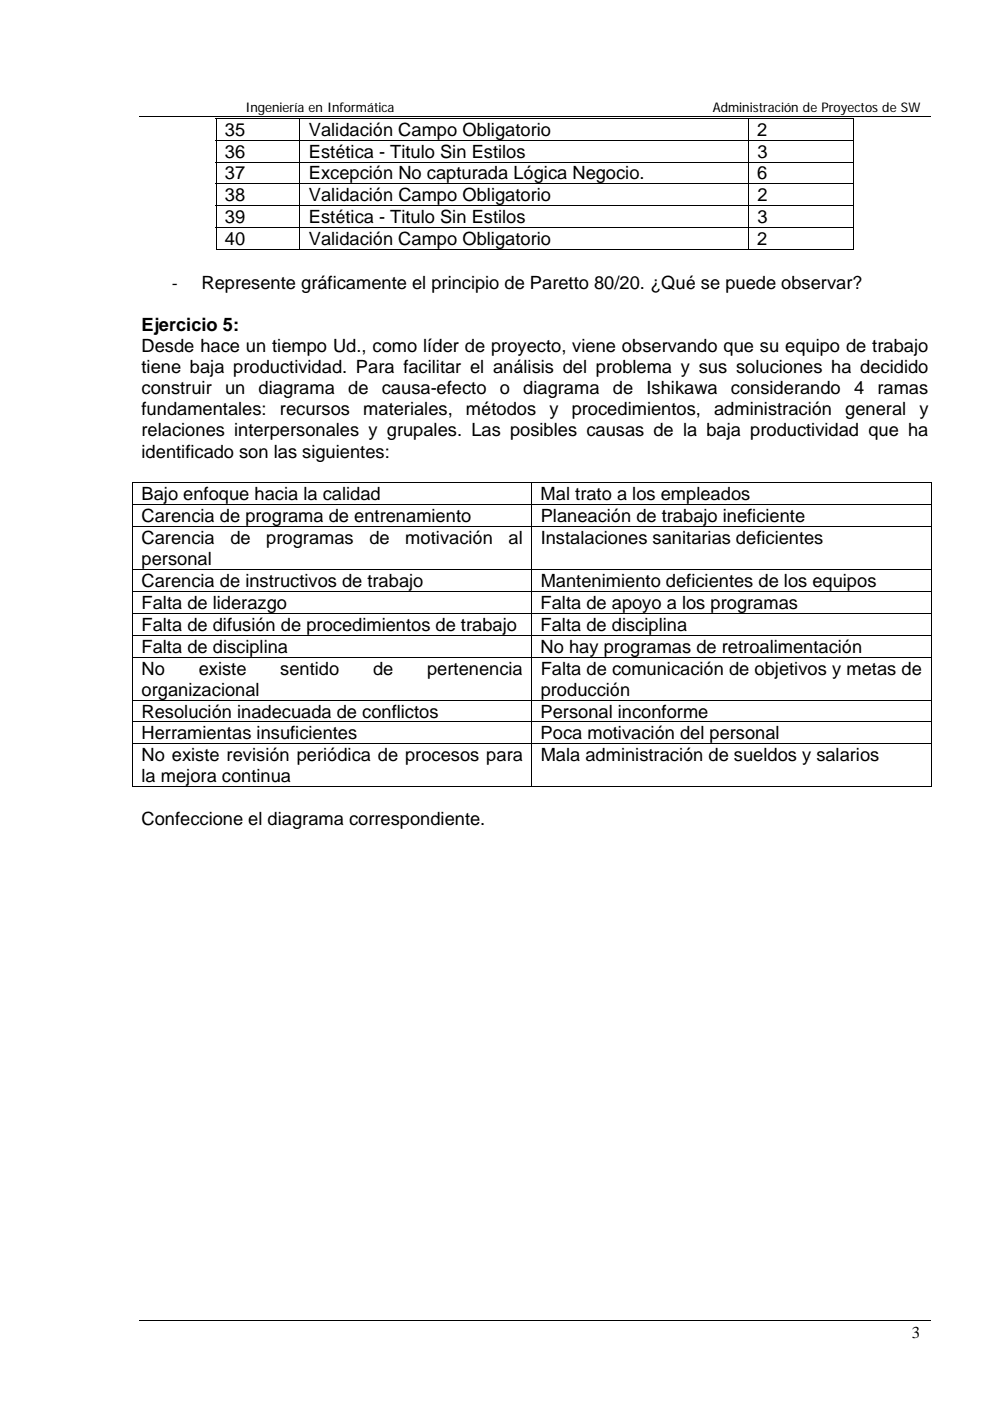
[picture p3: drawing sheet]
<svg xmlns="http://www.w3.org/2000/svg" width="210mm" height="297mm" viewBox="0 0 210 297" stroke-linecap="round" stroke-linejoin="round" font-family="sans-serif">
<defs><g id="words">
<g font-size="3.9">
<text x="47.7" y="28.8">35</text>
<text x="65.5" y="28.8">Validación Campo Obligatorio</text>
<text x="160.6" y="28.8">2</text>
<text x="47.7" y="33.4">36</text>
<text x="65.5" y="33.4">Estética - Titulo Sin Estilos</text>
<text x="160.6" y="33.4">3</text>
<text x="47.7" y="38">37</text>
<text x="65.5" y="38">Excepción No capturada Lógica Negocio.</text>
<text x="160.6" y="38">6</text>
<text x="47.7" y="42.7">38</text>
<text x="47.7" y="47.3">39</text>
<text x="65.5" y="42.7">Validación Campo Obligatorio</text>
<text x="65.5" y="47.3">Estética - Titulo Sin Estilos</text>
<text x="160.6" y="42.7">2</text>
<text x="160.6" y="47.3">3</text>
<text x="47.7" y="52">40</text>
<text x="65.5" y="52">Validación Campo Obligatorio</text>
<text x="160.6" y="52">2</text>
<text x="36.4" y="61.3">-</text>
<text x="42.7" y="61.3">Represente gráficamente el principio de Paretto 80/20. ¿Qué se puede observar?</text>
<text x="30" y="70.3">Ejercicio 5:</text>
<text x="30" y="74.7">Desde hace un tiempo Ud., como líder de proyecto, viene observando que su equipo de trabajo</text>
<text x="30" y="79.2">tiene baja productividad. Para facilitar el análisis del problema y sus soluciones ha decidido</text>
<text x="30" y="83.6">construir</text>
<text x="47.7" y="83.6">un</text>
<text x="54.8" y="83.6">diagrama</text>
<text x="73.8" y="83.6">de</text>
<text x="81" y="83.6">causa-efecto</text>
<text x="106" y="83.6">o</text>
<text x="110.9" y="83.6">diagrama</text>
<text x="129.9" y="83.6">de</text>
<text x="137.1" y="83.6">Ishikawa</text>
<text x="155" y="83.6">considerando</text>
<text x="181.1" y="83.6">4</text>
<text x="186" y="83.6">ramas</text>
<text x="30" y="88.1">fundamentales:</text>
<text x="59.4" y="88.1">recursos</text>
<text x="77" y="88.1">materiales,</text>
<text x="98.8" y="88.1">métodos</text>
<text x="116.5" y="88.1">y</text>
<text x="121.2" y="88.1">procedimientos,</text>
<text x="151.4" y="88.1">administración</text>
<text x="179.2" y="88.1">general</text>
<text x="194.9" y="88.1">y</text>
<text x="30" y="92.5">relaciones interpersonales y grupales. Las posibles causas de la baja productividad que ha</text>
<text x="30" y="97">identificado son las siguientes:</text>
<text x="30" y="106.1">Bajo enfoque hacia la calidad</text>
<text x="114.6" y="106.1">Mal trato a los empleados</text>
<text x="30" y="110.7">Carencia de programa de entrenamiento</text>
<text x="114.7" y="110.7">Planeación de trabajo ineficiente</text>
<text x="30" y="115.4">Carencia</text>
<text x="30" y="119.8">personal</text>
<text x="48.8" y="115.4">de</text>
<text x="56.5" y="115.4">programas</text>
<text x="78.3" y="115.4">de</text>
<text x="85.9" y="115.4">motivación</text>
<text x="107.8" y="115.4">al</text>
<text x="114.6" y="115.4">Instalaciones sanitarias deficientes</text>
<text x="30" y="124.5">Carencia de instructivos de trabajo</text>
<text x="114.6" y="124.5">Mantenimiento deficientes de los equipos</text>
<text x="30" y="129.1">Falta de liderazgo</text>
<text x="114.6" y="129.1">Falta de apoyo a los programas</text>
<text x="30" y="133.8">Falta de difusión de procedimientos de trabajo</text>
<text x="114.6" y="133.8">Falta de disciplina</text>
<text x="30" y="138.4">Falta de disciplina</text>
<text x="30" y="143">No</text>
<text x="42.1" y="143">existe</text>
<text x="59.4" y="143">sentido</text>
<text x="79.1" y="143">de</text>
<text x="90.6" y="143">pertenencia</text>
<text x="114.6" y="138.4">No hay programas de retroalimentación</text>
<text x="114.6" y="143">Falta de comunicación de objetivos y metas de</text>
<text x="30" y="147.5">organizacional</text>
<text x="114.6" y="147.5">producción</text>
<text x="30" y="152.1">Resolución inadecuada de conflictos</text>
<text x="114.6" y="152.1">Personal inconforme</text>
<text x="30" y="156.8">Herramientas insuficientes</text>
<text x="30" y="161.4">No existe revisión periódica de procesos para</text>
<text x="114.6" y="156.8">Poca motivación del personal</text>
<text x="114.6" y="161.4">Mala administración de sueldos y salarios</text>
<text x="30" y="165.9">la mejora continua</text>
<text x="30" y="175">Confeccione el diagrama correspondiente.</text>
</g>
<text font-size="3.5" x="193.3" y="283.7">3</text>
<g font-size="2.8">
<text x="52" y="23.7">Ingeniería en Informática</text>
<text x="151.1" y="23.7">Administración de Proyectos de SW</text>
</g>
</g></defs>
<g fill="none" stroke="#000" stroke-width=".21">
<path d="M29.5 24.7h167.9M45.7 25.1h135.4M45.7 29.7h135.4M45.7 34.4h135.4M45.7 39h135.4M45.8 25.2v4.4M45.8 29.8v4.5M45.8 34.4v4.5M45.8 39.1v4.4M63.6 25.2v4.4M63.6 29.8v4.5M63.6 34.4v4.5"/>
<path d="M63.6 39.1v4.4M158.7 25.2v4.4M158.7 29.8v4.5M158.7 34.4v4.5M158.7 39.1v4.4M181.1 25.2v4.4M181.1 29.8v4.5M181.1 34.4v4.5M181.1 39.1v4.4M45.7 43.6h135.4M45.7 48.3h135.4M45.7 52.9h17.8"/>
<path d="M45.8 43.7v4.5M45.8 48.4v4.6M63.6 43.7v4.5M63.6 48.4v4.6M63.7 52.9h94.9M158.7 43.7v4.5M158.7 48.4v4.6M158.7 52.9h22.3M181.1 43.7v4.5M181.1 48.4v4.6M28 107.1h169.3M28 111.7h169.3"/>
<path d="M28.1 102.5v4.5M28.1 107.1v4.5M28.1 111.8v8.9M112.8 102.5v4.5M112.8 107.1v4.5M112.8 111.8v8.9M197.3 102.4h-169.3M197.4 102.5v4.5M197.4 107.1v4.5M197.4 111.8v8.9M28 125.4h169.3M28 134.7h169.3"/>
<path d="M28.1 120.9v4.4M28.1 125.5v4.5M28.1 130.2v4.4M28.1 134.8v4.5M28.1 139.4v9M112.8 120.9v4.4M112.8 125.5v4.5M112.8 130.2v4.4M112.8 134.8v4.5M112.8 139.4v9M197.3 120.8h-169.3M197.3 130.1h-169.3"/>
<path d="M197.3 139.3h-169.3M197.4 120.9v4.4M197.4 125.5v4.5M197.4 130.2v4.4M197.4 134.8v4.5M197.4 139.4v9M28 148.4h169.3M28 157.7h169.3M28.1 148.5v4.5M28.1 153.2v4.4M28.1 157.8v9.1M112.8 148.5v4.5"/>
<path d="M112.8 153.2v4.4M112.8 157.8v9.1M197.3 153.1h-169.3M197.4 148.5v4.5M197.4 153.2v4.4M197.4 157.8v9.1M28 166.8h84.7M112.8 166.8h84.5M29.5 280h167.9"/>
</g>
<g fill="#000">
<path d="M45.7 25h.2v.2h-.2zM181 25h.1v.2h-.1zM181 52.8h.1v.2h-.1zM28 102.3h.2v.2h-.2zM197.3 102.3h.2v.2h-.2zM197.3 107h.2v.1h-.2zM197.3 111.6h.2v.2h-.2zM197.3 120.7h.2v.2h-.2zM197.3 125.3h.2v.2h-.2zM197.3 130h.2v.2h-.2zM197.3 134.6h.2v.2h-.2zM197.3 139.3h.2v.1h-.2z"/>
<path d="M197.3 148.4h.2v.1h-.2zM197.3 153h.2v.2h-.2zM197.3 157.6h.2v.2h-.2zM197.3 166.8h.2v.1h-.2z"/>
</g>
<use href="#words"/>
</svg>
